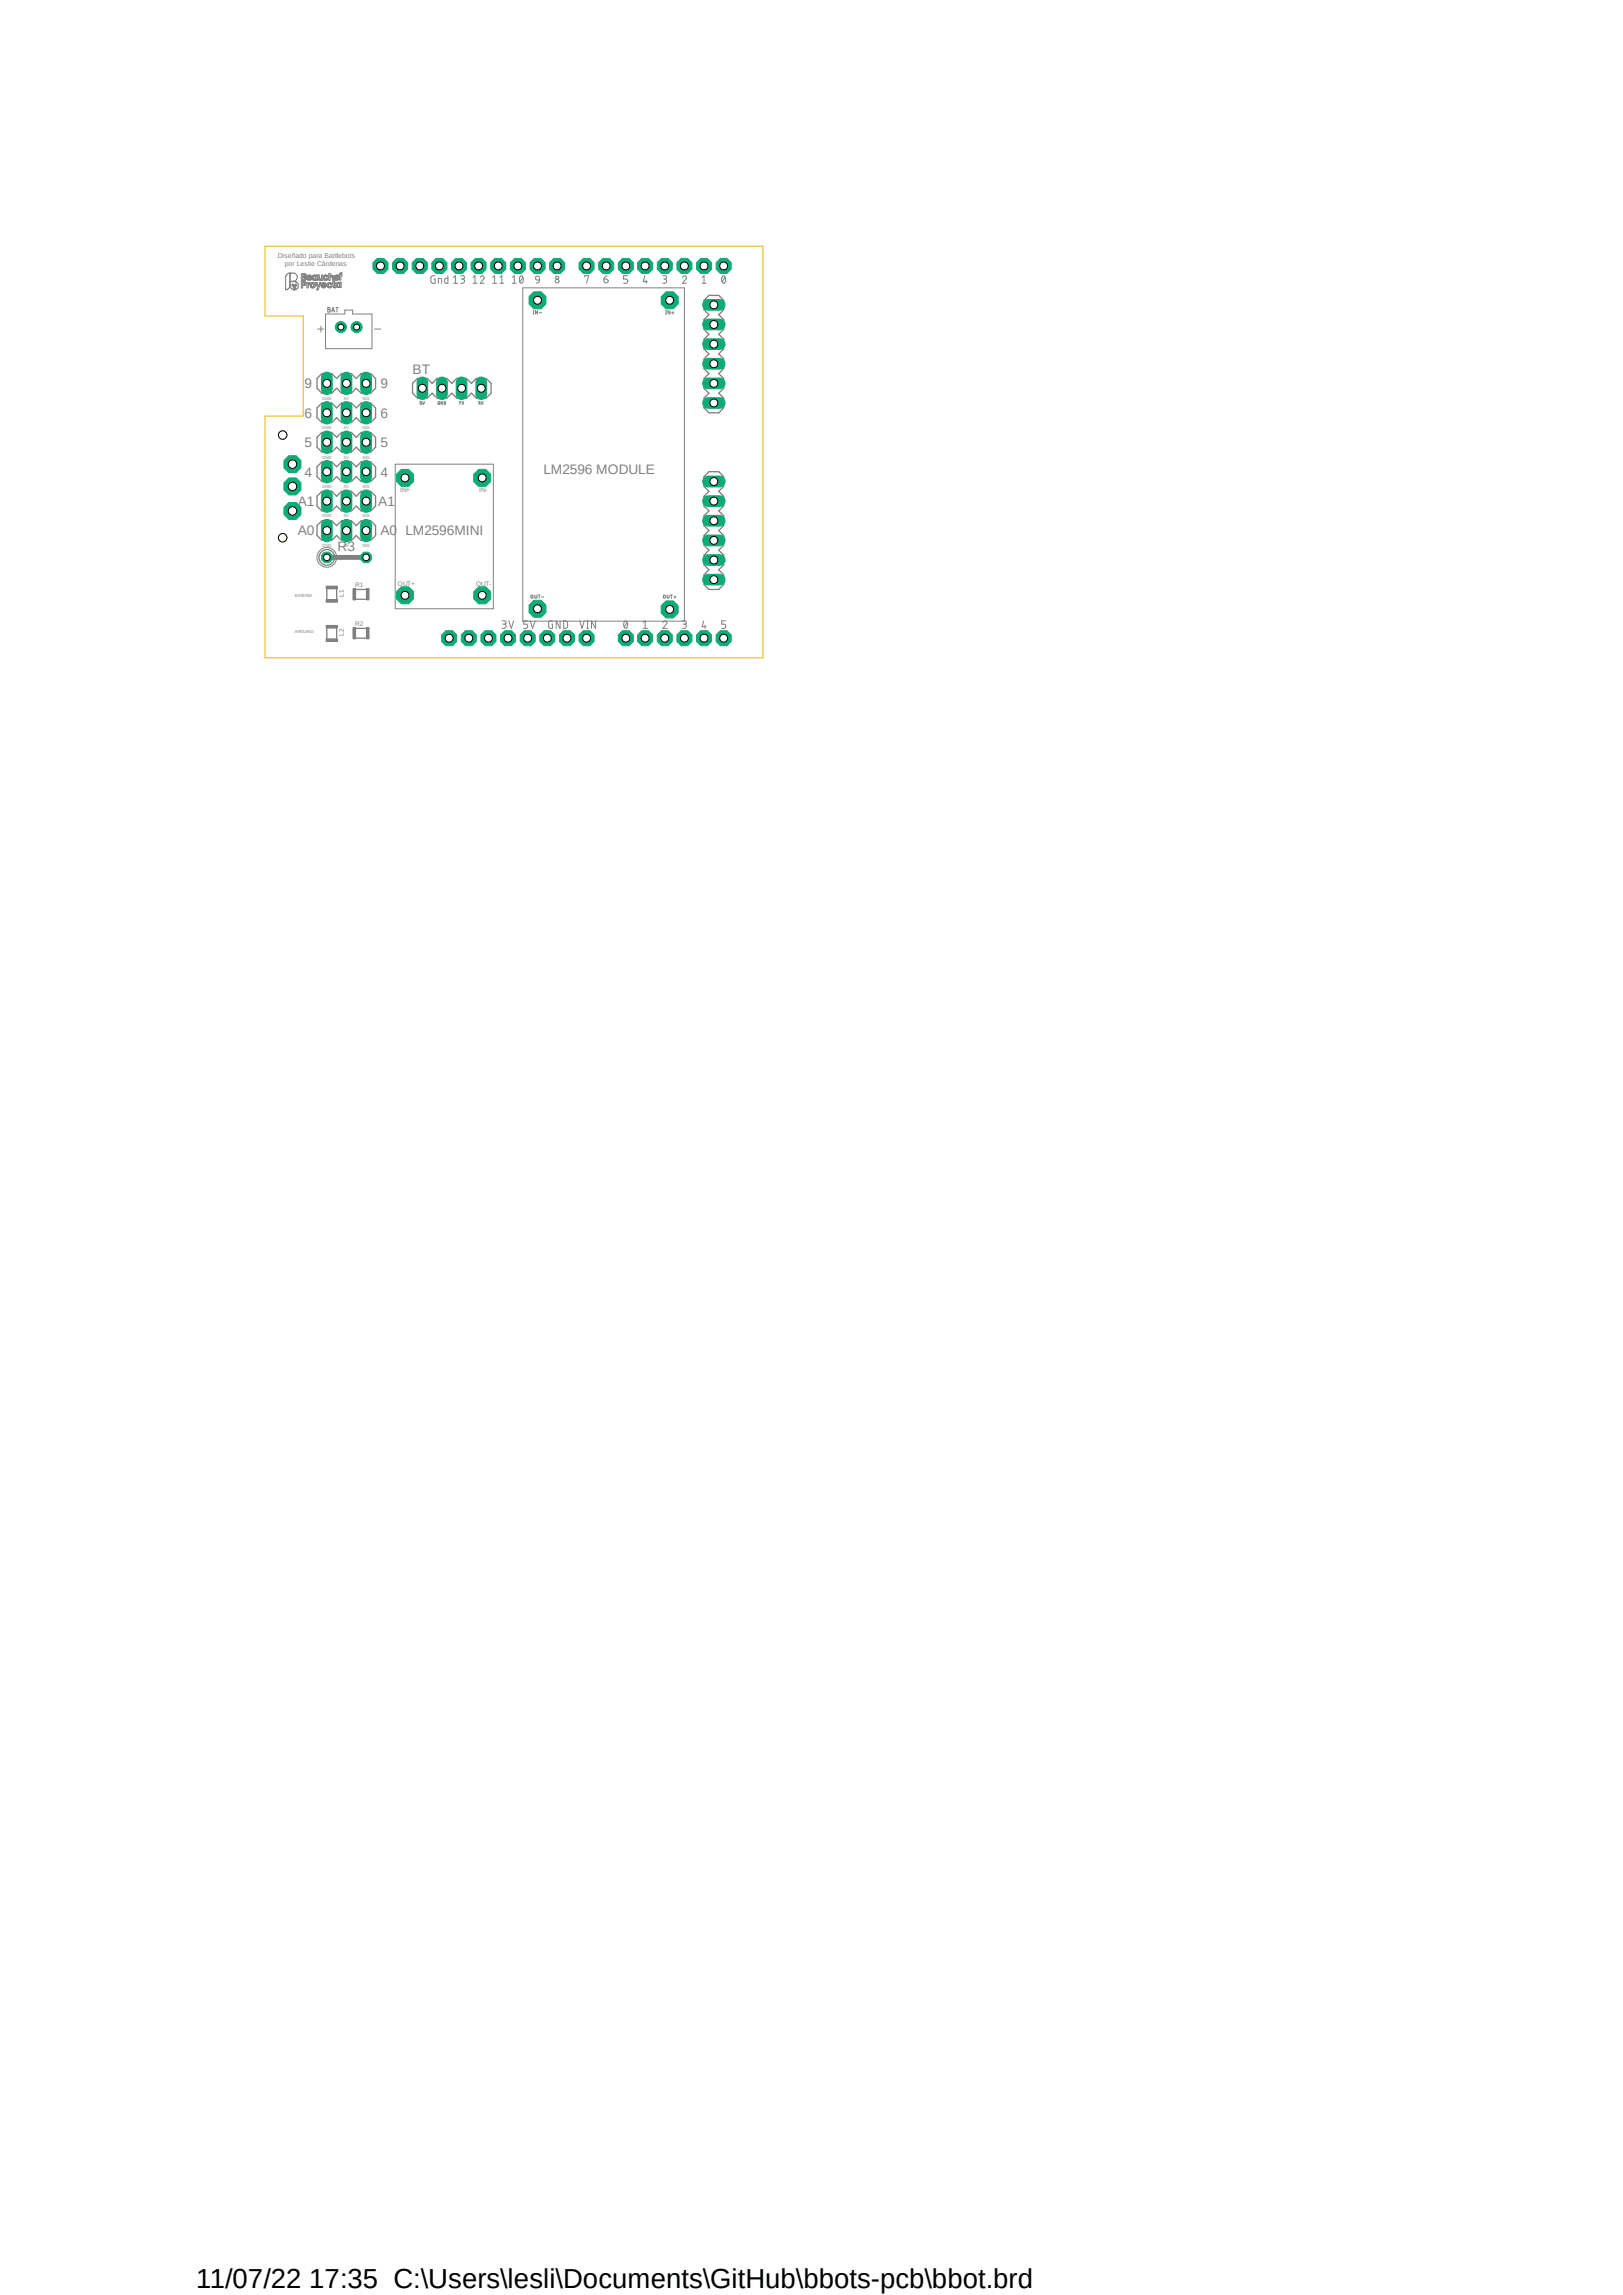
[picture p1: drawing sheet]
<svg xmlns="http://www.w3.org/2000/svg" width="210mm" height="297mm" viewBox="0 0 210 297" stroke-linecap="round" stroke-linejoin="round" font-family="sans-serif">
<defs><g id="words">
<text font-size="3.6" x="25.4" y="296">11/07/22 17:35 C:\Users\lesli\Documents\GitHub\bbots-pcb\bbot.brd</text>
<g font-size="1.8" fill="#808080">
<text x="39.4" y="50.2">9</text>
<text x="49.2" y="50.2">9</text>
<text x="53.4" y="48.3">BT</text>
<text x="39.4" y="57.9">5</text>
<text x="39.4" y="54.1">6</text>
<text x="49.2" y="57.9">5</text>
<text x="49.2" y="54.1">6</text>
<text x="38.5" y="65.5">A1</text>
<text x="39.4" y="61.7">4</text>
<text x="48.9" y="65.5">A1</text>
<text x="49.2" y="61.7">4</text>
<text x="70.3" y="61.3">LM2596 MODULE</text>
<text x="38.5" y="69.3">A0</text>
<text x="43.7" y="71.2">R3</text>
<text x="49.2" y="69.3">A0</text>
<text x="52.5" y="69.3">LM2596MINI</text>
</g>
<g font-size=".9" fill="#808080">
<text x="35.9" y="33.4">Diseñado para Battlebots</text>
<text x="36.9" y="34.4">por Leslie Cárdenas</text>
</g>
<g font-size=".8" fill="#808080">
<text x="51.8" y="63.7">IN+</text>
<text x="62" y="63.7">IN-</text>
<text x="44.5" y="77.2" transform="rotate(-90 44.5 77.2)">L1</text>
<text x="46" y="75.9">R1</text>
<text x="51.5" y="75.8">OUT+</text>
<text x="61.6" y="75.8">OUT-</text>
<text x="44.5" y="82.3" transform="rotate(-90 44.5 82.3)">L2</text>
<text x="46" y="81">R2</text>
</g>
<g font-size=".6" fill="#808080">
<text x="41.7" y="51.7">GND</text>
<text x="44.5" y="51.7">5V</text>
<text x="46.9" y="51.7">SIG</text>
<text x="41.7" y="59.4">GND</text>
<text x="41.7" y="55.5">GND</text>
<text x="44.5" y="59.4">5V</text>
<text x="44.5" y="55.5">5V</text>
<text x="46.9" y="59.4">SIG</text>
<text x="46.9" y="55.5">SIG</text>
<text x="41.7" y="63.2">GND</text>
<text x="44.5" y="63.2">5V</text>
<text x="46.9" y="63.2">SIG</text>
<text x="41.7" y="67">GND</text>
<text x="41.7" y="70.8">GND</text>
<text x="44.5" y="67">5V</text>
<text x="44.5" y="70.8">5V</text>
<text x="46.9" y="67">SIG</text>
<text x="46.9" y="70.8">SIG</text>
<text x="38.1" y="77.2">BATERÍA</text>
<text x="38.1" y="82">ARDUINO</text>
</g>
</g></defs>
<path d="M25.4 25.4l79.8 65.6M105.2 25.4l-79.8 65.6" fill="none" stroke="#fff" stroke-width=".13"/>
<g fill="none" stroke="#808080" stroke-width=".13">
<path d="M37.1 35.6l.4-.3v1.7l-.2 .4-.3 .1v-1.7zM37.5 35.3h.6l.3 .2 .1 .3-.2 .5-.3 .1h-.5zM37.5 36.4h.7a.55 .55 0 0 1 .4 .6 .55 .55 0 0 1-.4 .5v-.5h.2v-.2h-.2l-.1 .2h-.1l-.1-.2h-.1v.2h.2v.5h-.2l-.3-.4zM37.8 36.9l.1-.1 .1 .2h-.2zM38 37h.1M38 37h.1l.1 .5h-.2zM38.2 36.9l.1-.1 .1 .1-.2 .1zM38.2 37h.1M38.4 36.5h.1M39 35.4h.5l.1 .2v.1l-.1 .1 .1 .1-.1 .3-.5 .1zM39 36.4h.4a.26 .26 0 0 1 .2 .2 .26 .26 0 0 1-.1 .3h-.3v.4h-.2zM39.2 35.6h.3v.1l-.3 .1z"/>
<path d="M39.2 35.9h.2l.1 .2-.3 .1zM39.2 36.5h.2l.1 .2-.3 .1zM39.5 35.9h.1M39.9 35.8l.2-.1 .1 .2h-.4zM39.9 36.7l.2-.1v.1l-.2 .1v.5h-.2v-.7h.2v.1M40.1 36.1a.16 .16 0 0 1-.2 0 .16 .16 0 0 1-.1-.1h.5a.34 .34 0 0 0-.4-.3 .34 .34 0 0 0-.2 .5 .34 .34 0 0 0 .6 0v-.1M40.1 36.1h.1M40.1 36.1h.2M40.2 35.9h.1M40.3 36.1h.1M40.3 36.8l.3-.1v.3l-.1 .1h-.2zM40.6 35.9l.2-.2 .1 .2v.1l-.2 .2-.1-.2z"/>
<path d="M40.9 36.6h.1l.2 .4 .2-.4h.1l-.4 .9h-.1l.1-.2zM40.9 35.7a.32 .32 0 0 0-.4 0 .32 .32 0 0 0 0 .5 .32 .32 0 0 0 .4 0M40.9 35.7v-.1h.2v.7h-.2v-.1M40.9 36.2h.1M40.9 35.7h.1M41.1 35.6h.2v.5l.1 .1 .2-.1v-.5h.2v.7h-.2v-.1l-.3 .1-.2-.2zM41.7 36.7v-.1a.33 .33 0 0 1 .4 0 .33 .33 0 0 1 .1 .4h-.5l.1 .1 .4-.1-.2 .3a.36 .36 0 0 1-.4-.2 .36 .36 0 0 1 .1-.4zM41.7 36.8h.1M41.7 36.8l.3-.1v.2h-.3zM41.9 35.7l.3-.1 .3 .2h-.5v.2a.16 .16 0 0 0 .1 .2 .16 .16 0 0 0 .2-.1h.2l-.3 .2-.2-.1a.36 .36 0 0 1-.1-.5zM42.2 37h.1M42.3 35.8v.1"/>
<path d="M42.5 35.8v.1M42.7 35.6a.3 .3 0 0 1 .3 0 .3 .3 0 0 1 .2 .3v.4h-.2v-.5l-.2-.1-.1 .1v.5h-.2v-.9h.2v.3M42.8 36.8h.1M42.8 37h.1M42.8 37v.1M42.8 36.8l-.1-.1-.2 .1v.3l.3-.1M42.9 36.8l-.1-.2a.37 .37 0 0 0-.5 .2 .38 .38 0 0 0 .5 .5l.1-.3M42.9 37l.1 .1M42.9 36.8h.1M43.1 36.4h.2v.2h.1v.1h-.1v.4h.1v.2l-.3-.2v-.4h-.1zM43.3 37.1h.1M43.4 36h.5v-.2l-.2-.2a.36 .36 0 0 0-.4 .2 .36 .36 0 0 0 .1 .5h.2l.3-.2h-.3"/>
<path d="M43.4 35.8l.2-.1 .1 .2h-.3zM43.4 36h.1M43.4 36l.1 .2 .1-.1M43.4 35.9h.1M43.5 36.7h.1M43.6 36.8l.2-.1h.1l.1 .3-.2 .1zM43.6 36.1h.1M43.9 35.6h.1M44 36.6l-.3-.1-.2 .3v.3l.1 .1h.4M44 36.7v-.2h.2v.7h-.2v-.1M44.1 35.3h.1v.1l-.1 .1 .1 .1v.1h-.1v.5h-.2v-.6zM56.3 35.7h-.3l-.2 .2v.5l.2 .3h.3v-.6h-.2"/>
<path d="M56.7 36.7v-.7l.4 .1v.6M58 35.7v1h-.3l-.2-.2v-.3l.1-.2h.4M58.7 36.7h.5M58.7 35.9l.2-.2v1M59.6 35.7h.4l.1 .2-.1 .2h-.3M59.9 36.1l.1 .1 .1 .2-.2 .3h-.3M61.2 36.7h.5M61.2 35.9l.3-.2v1M62.1 35.9l.3-.2 .2 .1 .1 .2-.6 .7h.6M63.8 36.7h.5M63.8 35.9l.2-.2v1M64.7 36.7h.5"/>
<path d="M64.7 35.9l.2-.2v1M66.3 36.7h.5M66.3 35.9l.2-.2v1M67.4 35.7h.1a.59 .59 0 0 1 0 1 .6 .6 0 0 1-.1-1zM67.6 37.3h21v43.1h-21zM67.7 35.9l-.4 .5M69.3 35.8l.2-.1 .3 .1v.4h-.4l-.1-.1zM69.8 36.2v.2l-.4 .3M75.6 35.8v-.1h.6l-.3 1M78.1 36.1l.5 .1 .1 .1v.2l-.2 .1-.3-.1zM78.6 35.7l-.4 .2-.1 .2M81.2 35.7h-.5v.4h.3l.2 .2-.1 .3-.4 .1"/>
<path d="M83.4 35.7l-.2 .7h.6M83.6 36.2v.5M85.8 35.7h.3l.2 .2-.1 .2h-.3M86 36.1l.2 .1 .1 .2-.3 .3h-.2M88.3 35.9l.3-.2a.25 .25 0 0 1 .2 .1 .25 .25 0 0 1 0 .3l-.5 .6h.5M90.8 36.7h.6M90.8 35.9l.3-.2v1M93.5 35.7h.1a.59 .59 0 0 1 0 1l-.1-.1-.1-.2v-.4zM93.9 35.9l-.5 .5M41.1 42.6h.8M41.5 42.2v.8M42.1 40.6h2.5v-.5h1v.5h2.5v4.5h-6z"/>
<path d="M48.5 42.6h.8M69 40.6h.1M69 40.2h.1M69 40.2v.4M69.6 40.2v.4l-.3-.4v.4M69.8 40.5h.3M86.1 40.6h.1M86.1 40.2h.1M86.2 40.2v.4M86.7 40.2v.4l-.3-.4v.4M86.9 40.5h.3M87.1 40.3v.3"/>
<path d="M51.1 60.1h12.7v18.7h-12.7zM68.7 77h.3v.4h-.1l-.2-.1zM69.2 77v.4h.1l.2-.1v-.3M69.6 77h.3M69.8 77v.4M70.1 77.3h.3M85.9 77h.1l.1 .1-.1 .3h-.1zM86.3 77l.1 .4 .2-.1v-.3M86.7 77h.3M86.9 77v.4M87.2 77.3h.3M87.3 77.1v.3"/>
<path d="M65 80.3h.3l.2 .2-.1 .2-.3 .1M65.2 80.8h.2l.1 .3-.3 .2h-.2M65.8 80.3l.4 1 .3-1M68.3 80.3h-.5v.5h.4l.1 .2-.1 .3h-.4M68.6 80.3l.3 1 .4-1M71.5 80.3l-.5 .1v.7l.1 .2h.4v-.5h-.1M72.5 80.3v1l-.5-1v1M72.9 80.3h.3l.2 .2a.79 .79 0 0 1-.1 .8h-.4zM75 80.3l.3 1 .3-1M75.9 81.3h.3M75.9 80.3h.3M76 80.3v1"/>
<path d="M77 80.3v1l-.5-1v1M80.9 80.4l.1-.1a.59 .59 0 0 1 0 1 .6 .6 0 0 1-.1-.9zM81.2 80.6l-.4 .5M83.2 81.3h.6M83.2 80.6l.3-.3v1M85.8 80.6l.3-.3a.25 .25 0 0 1 .2 .2 .25 .25 0 0 1-.1 .3l-.4 .5h.5M88.3 80.3h.3l.2 .2-.1 .2-.3 .1M88.6 80.8h.1l.1 .3-.2 .2h-.3M91.1 80.3l-.3 .8h.6M91.2 80.9v.4M93.9 80.3h-.5v.5h.3a.28 .28 0 0 1 .2 .2 .28 .28 0 0 1-.2 .3h-.3"/>
<circle cx="40.5" cy="36.9" r=".34"/>
<circle cx="72.1" cy="36.4" r=".25"/>
<circle cx="72.1" cy="35.9" r=".21"/>
<circle cx="42.3" cy="72.1" r="1.27"/>
</g>
<path d="M91.7 38.2h1.3l.6 .7v1.2l-.6 .6 .6 .7v1.2l-.6 .7 .6 .6v1.3l-.6 .6 .6 .6v1.3l-.6 .6 .6 .7v1.2l-.6 .7 .6 .6v1.3l-.6 .6h-1.3l-.6-.6v-1.3l.6-.6-.6-.7v-1.2l.6-.7-.6-.6v-1.3l.6-.6-.6-.6v-1.3l.6-.6-.6-.7v-1.2l.6-.7-.6-.6v-1.2zM41 49l.7-.7h1.2l.7 .7 .6-.7h1.3l.6 .7 .6-.7h1.3l.6 .7v1.2l-.6 .7h-1.3l-.6-.7-.6 .7h-1.3l-.6-.7-.7 .7h-1.2l-.7-.7zM41 56.6l.7-.6h1.2l.7 .6 .6-.6h1.3l.6 .6 .6-.6h1.3l.6 .6v1.3l-.6 .6h-1.3l-.6-.6-.6 .6h-1.3l-.6-.6-.7 .6h-1.2l-.7-.6zM41.7 52.2h1.2l.7 .6 .6-.6h1.3l.6 .6 .6-.6h1.3l.6 .6v1.3l-.6 .6h-1.3l-.6-.6-.6 .6h-1.3l-.6-.6-.7 .6h-1.2l-.7-.6v-1.3zM54 49h1.3l.6 .6 .7-.6h1.2l.7 .6 .6-.6h1.3l.6 .6 .6-.6h1.3l.6 .6v1.3l-.6 .6h-1.3l-.6-.6-.6 .6h-1.3l-.6-.6-.7 .6h-1.2l-.7-.6-.6 .6h-1.3l-.6-.6v-1.3zM41 64.2l.7-.6h1.2l.7 .6 .6-.6h1.3l.6 .6 .6-.6h1.3l.6 .6v1.3l-.6 .6h-1.3l-.6-.6-.6 .6h-1.3l-.6-.6-.7 .6h-1.2l-.7-.6zM41 60.4l.7-.6h1.2l.7 .6 .6-.6h1.3l.6 .6 .6-.6h1.3l.6 .6v1.3l-.6 .6h-1.3l-.6-.6-.6 .6h-1.3l-.6-.6-.7 .6h-1.2l-.7-.6zM41 68l.7-.6h1.2l.7 .6 .6-.6h1.3l.6 .6 .6-.6h1.3l.6 .6v1.3l-.6 .6h-1.3l-.6-.6-.6 .6h-1.3l-.6-.6-.7 .6h-1.2l-.7-.6zM91.7 61h1.3l.6 .7v1.2l-.6 .7 .6 .6v1.3l-.6 .6 .6 .7v1.2l-.6 .7 .6 .6v1.3l-.6 .6 .6 .6v1.3l-.6 .6 .6 .7v1.2l-.6 .7h-1.3l-.6-.7v-1.2l.6-.7-.6-.6v-1.3l.6-.6-.6-.6v-1.3l.6-.6-.6-.7v-1.2l.6-.7-.6-.6v-1.3l.6-.6-.6-.7v-1.2z" fill="none" stroke="#808080" stroke-width=".17"/>
<path d="M44.1 72.1h1.5" fill="none" stroke="#808080" stroke-width=".64"/>
<path d="M56.9 50h.5v.5h-.5z" fill-rule="evenodd" fill="#808080"/>
<path d="M56.9 50h.5v.5h-.5z" fill="none" stroke="#808080" stroke-width=".13"/>
<path d="M54.4 50h.5v.5h-.5z" fill-rule="evenodd" fill="#808080"/>
<path d="M54.4 50h.5v.5h-.5z" fill="none" stroke="#808080" stroke-width=".13"/>
<path d="M59.5 50h.5v.5h-.5z" fill-rule="evenodd" fill="#808080"/>
<path d="M59.5 50h.5v.5h-.5z" fill="none" stroke="#808080" stroke-width=".13"/>
<path d="M62 50h.5v.5h-.5z" fill-rule="evenodd" fill="#808080"/>
<path d="M62 50h.5v.5h-.5z" fill="none" stroke="#808080" stroke-width=".13"/>
<path d="M46 77.6h1.4M46 76.3h1.4" fill="none" stroke="#808080" stroke-width=".17"/>
<path d="M47.4 76.2h.4v1.4h-.4z" fill-rule="evenodd" fill="#808080"/>
<path d="M47.4 76.2h.4v1.4h-.4z" fill="none" stroke="#808080" stroke-width=".13"/>
<path d="M45.7 76.2h.3v1.4h-.3z" fill-rule="evenodd" fill="#808080"/>
<path d="M45.7 76.2h.3v1.4h-.3z" fill="none" stroke="#808080" stroke-width=".13"/>
<path d="M42.3 76.2v1.4M43.6 76.2v1.4" fill="none" stroke="#808080" stroke-width=".17"/>
<path d="M42.2 77.6h1.4v.3h-1.4z" fill-rule="evenodd" fill="#808080"/>
<path d="M42.2 77.6h1.4v.3h-1.4z" fill="none" stroke="#808080" stroke-width=".13"/>
<path d="M42.2 75.9h1.4v.3h-1.4z" fill-rule="evenodd" fill="#808080"/>
<path d="M42.2 75.9h1.4v.3h-1.4z" fill="none" stroke="#808080" stroke-width=".13"/>
<path d="M46 82.6h1.4M46 81.3h1.4" fill="none" stroke="#808080" stroke-width=".17"/>
<path d="M47.4 81.2h.4v1.5h-.4z" fill-rule="evenodd" fill="#808080"/>
<path d="M47.4 81.2h.4v1.5h-.4z" fill="none" stroke="#808080" stroke-width=".13"/>
<path d="M45.7 81.2h.3v1.5h-.3z" fill-rule="evenodd" fill="#808080"/>
<path d="M45.7 81.2h.3v1.5h-.3z" fill="none" stroke="#808080" stroke-width=".13"/>
<path d="M42.3 81.3v1.4M43.6 81.3v1.4" fill="none" stroke="#808080" stroke-width=".17"/>
<path d="M42.2 80.9h1.4v.4h-1.4z" fill-rule="evenodd" fill="#808080"/>
<path d="M42.2 80.9h1.4v.4h-1.4z" fill="none" stroke="#808080" stroke-width=".13"/>
<path d="M42.2 82.7h1.4v.3h-1.4z" fill-rule="evenodd" fill="#808080"/>
<path d="M42.2 82.7h1.4v.3h-1.4z" fill="none" stroke="#808080" stroke-width=".13"/>
<path d="M44.6 64.6h.5v.5h-.5z" fill-rule="evenodd" fill="#808080"/>
<path d="M44.6 64.6h.5v.5h-.5z" fill="none" stroke="#808080" stroke-width=".13"/>
<path d="M42 64.6h.5v.5h-.5z" fill-rule="evenodd" fill="#808080"/>
<path d="M42 64.6h.5v.5h-.5z" fill="none" stroke="#808080" stroke-width=".13"/>
<path d="M47.1 64.6h.5v.5h-.5z" fill-rule="evenodd" fill="#808080"/>
<path d="M47.1 64.6h.5v.5h-.5z" fill="none" stroke="#808080" stroke-width=".13"/>
<path d="M44.6 68.4h.5v.5h-.5z" fill-rule="evenodd" fill="#808080"/>
<path d="M44.6 68.4h.5v.5h-.5z" fill="none" stroke="#808080" stroke-width=".13"/>
<path d="M42 68.4h.5v.5h-.5z" fill-rule="evenodd" fill="#808080"/>
<path d="M42 68.4h.5v.5h-.5z" fill="none" stroke="#808080" stroke-width=".13"/>
<path d="M47.1 68.4h.5v.5h-.5z" fill-rule="evenodd" fill="#808080"/>
<path d="M47.1 68.4h.5v.5h-.5z" fill="none" stroke="#808080" stroke-width=".13"/>
<path d="M44.6 60.8h.5v.5h-.5z" fill-rule="evenodd" fill="#808080"/>
<path d="M44.6 60.8h.5v.5h-.5z" fill="none" stroke="#808080" stroke-width=".13"/>
<path d="M42 60.8h.5v.5h-.5z" fill-rule="evenodd" fill="#808080"/>
<path d="M42 60.8h.5v.5h-.5z" fill="none" stroke="#808080" stroke-width=".13"/>
<path d="M47.1 60.8h.5v.5h-.5z" fill-rule="evenodd" fill="#808080"/>
<path d="M47.1 60.8h.5v.5h-.5z" fill="none" stroke="#808080" stroke-width=".13"/>
<path d="M44.6 57h.5v.5h-.5z" fill-rule="evenodd" fill="#808080"/>
<path d="M44.6 57h.5v.5h-.5z" fill="none" stroke="#808080" stroke-width=".13"/>
<path d="M42 57h.5v.5h-.5z" fill-rule="evenodd" fill="#808080"/>
<path d="M42 57h.5v.5h-.5z" fill="none" stroke="#808080" stroke-width=".13"/>
<path d="M47.1 57h.5v.5h-.5z" fill-rule="evenodd" fill="#808080"/>
<path d="M47.1 57h.5v.5h-.5z" fill="none" stroke="#808080" stroke-width=".13"/>
<path d="M44.6 53.2h.5v.5h-.5z" fill-rule="evenodd" fill="#808080"/>
<path d="M44.6 53.2h.5v.5h-.5z" fill="none" stroke="#808080" stroke-width=".13"/>
<path d="M42 53.2h.5v.5h-.5z" fill-rule="evenodd" fill="#808080"/>
<path d="M42 53.2h.5v.5h-.5z" fill="none" stroke="#808080" stroke-width=".13"/>
<path d="M47.1 53.2h.5v.5h-.5z" fill-rule="evenodd" fill="#808080"/>
<path d="M47.1 53.2h.5v.5h-.5z" fill="none" stroke="#808080" stroke-width=".13"/>
<path d="M44.6 49.4h.5v.5h-.5z" fill-rule="evenodd" fill="#808080"/>
<path d="M44.6 49.4h.5v.5h-.5z" fill="none" stroke="#808080" stroke-width=".13"/>
<path d="M42 49.4h.5v.5h-.5z" fill-rule="evenodd" fill="#808080"/>
<path d="M42 49.4h.5v.5h-.5z" fill="none" stroke="#808080" stroke-width=".13"/>
<path d="M47.1 49.4h.5v.5h-.5z" fill-rule="evenodd" fill="#808080"/>
<path d="M47.1 49.4h.5v.5h-.5z" fill="none" stroke="#808080" stroke-width=".13"/>
<path d="M92.1 49.4h.5v.5h-.5z" fill-rule="evenodd" fill="#808080"/>
<path d="M92.1 49.4h.5v.5h-.5z" fill="none" stroke="#808080" stroke-width=".13"/>
<path d="M92.1 51.9h.5v.5h-.5z" fill-rule="evenodd" fill="#808080"/>
<path d="M92.1 51.9h.5v.5h-.5z" fill="none" stroke="#808080" stroke-width=".13"/>
<path d="M92.1 46.8h.5v.5h-.5z" fill-rule="evenodd" fill="#808080"/>
<path d="M92.1 46.8h.5v.5h-.5z" fill="none" stroke="#808080" stroke-width=".13"/>
<path d="M92.1 41.7h.5v.5h-.5z" fill-rule="evenodd" fill="#808080"/>
<path d="M92.1 41.7h.5v.5h-.5z" fill="none" stroke="#808080" stroke-width=".13"/>
<path d="M92.1 44.3h.5v.5h-.5z" fill-rule="evenodd" fill="#808080"/>
<path d="M92.1 44.3h.5v.5h-.5z" fill="none" stroke="#808080" stroke-width=".13"/>
<path d="M92.1 39.2h.5v.5h-.5z" fill-rule="evenodd" fill="#808080"/>
<path d="M92.1 39.2h.5v.5h-.5z" fill="none" stroke="#808080" stroke-width=".13"/>
<path d="M92.1 72.2h.5v.5h-.5z" fill-rule="evenodd" fill="#808080"/>
<path d="M92.1 72.2h.5v.5h-.5z" fill="none" stroke="#808080" stroke-width=".13"/>
<path d="M92.1 74.8h.5v.5h-.5z" fill-rule="evenodd" fill="#808080"/>
<path d="M92.1 74.8h.5v.5h-.5z" fill="none" stroke="#808080" stroke-width=".13"/>
<path d="M92.1 69.7h.5v.5h-.5z" fill-rule="evenodd" fill="#808080"/>
<path d="M92.1 69.7h.5v.5h-.5z" fill="none" stroke="#808080" stroke-width=".13"/>
<path d="M92.1 64.6h.5v.5h-.5z" fill-rule="evenodd" fill="#808080"/>
<path d="M92.1 64.6h.5v.5h-.5z" fill="none" stroke="#808080" stroke-width=".13"/>
<path d="M92.1 67.1h.5v.5h-.5z" fill-rule="evenodd" fill="#808080"/>
<path d="M92.1 67.1h.5v.5h-.5z" fill="none" stroke="#808080" stroke-width=".13"/>
<path d="M92.1 62.1h.5v.5h-.5z" fill-rule="evenodd" fill="#808080"/>
<g fill="none" stroke="#808080" stroke-width=".13">
<path d="M42.4 39.8l.3 .1v.1h-.1l.2 .3-.2 .1h-.2zM43.5 39.8h.3M43.6 39.8v.6M42.4 40h.2M42.9 40.4l.2-.6 .2 .6M43 40.2h.3M54.6 52.2l-.2 .1M54.6 52h-.2v.2h.2M54.6 52.2v.1M54.7 52l.1 .3 .1-.3M56.9 52l-.2 .1v.2h.2v-.1h-.1M57.3 52v.3l-.2-.3v.3"/>
<path d="M57.5 52h.2l-.1 .3h-.1zM59.4 52h.2M59.5 52v.3M59.8 52l.2 .3M60 52l-.2 .3M62 52.2l.1-.1v-.1h-.1v.3M62.1 52.2v.1M62.3 52l.2 .3M62.5 52l-.2 .3M92.1 62.1h.5v.5h-.5z"/>
</g>
<path d="M42.3 72.1h1.6M45.7 72.1h1.7" fill="none" stroke="#808080" stroke-width=".64"/>
<circle cx="42.3" cy="72.1" r="1.01" fill="none" stroke="#808080" stroke-width=".17"/>
<path d="M54.7 49.5v1.5" fill="none" stroke="#0dab76" stroke-width="1.5"/>
<circle cx="54.6" cy="50.2" r=".51" fill="#fff"/>
<circle cx="54.6" cy="50.2" r=".51" fill="none" stroke="#000" stroke-width=".13"/>
<path d="M57.2 49.5v1.5" fill="none" stroke="#0dab76" stroke-width="1.5"/>
<circle cx="57.2" cy="50.2" r=".51" fill="#fff"/>
<circle cx="57.2" cy="50.2" r=".51" fill="none" stroke="#000" stroke-width=".13"/>
<path d="M59.7 49.5v1.5" fill="none" stroke="#0dab76" stroke-width="1.5"/>
<circle cx="59.7" cy="50.2" r=".51" fill="#fff"/>
<circle cx="59.7" cy="50.2" r=".51" fill="none" stroke="#000" stroke-width=".13"/>
<path d="M62.3 49.5v1.5" fill="none" stroke="#0dab76" stroke-width="1.5"/>
<circle cx="62.3" cy="50.2" r=".51" fill="#fff"/>
<circle cx="62.3" cy="50.2" r=".51" fill="none" stroke="#000" stroke-width=".13"/>
<circle cx="44.1" cy="42.3" r=".72" fill="#0dab76"/>
<circle cx="44.1" cy="42.3" r=".72" fill="none" stroke="#0dab76" stroke-width=".13"/>
<circle cx="44.1" cy="42.3" r=".38" fill="#fff"/>
<circle cx="44.1" cy="42.3" r=".38" fill="none" stroke="#000" stroke-width=".13"/>
<circle cx="46.1" cy="42.3" r=".72" fill="#0dab76"/>
<circle cx="46.1" cy="42.3" r=".72" fill="none" stroke="#0dab76" stroke-width=".13"/>
<circle cx="46.1" cy="42.3" r=".38" fill="#fff"/>
<circle cx="46.1" cy="42.3" r=".38" fill="none" stroke="#000" stroke-width=".13"/>
<circle cx="37.8" cy="62.9" r="1.2" fill="#0dab76"/>
<circle cx="37.8" cy="62.9" r="1.2" fill="none" stroke="#0dab76" stroke-width=".13"/>
<circle cx="37.8" cy="62.9" r=".55" fill="#fff"/>
<circle cx="37.8" cy="62.9" r=".55" fill="none" stroke="#000" stroke-width=".13"/>
<circle cx="37.8" cy="66.1" r="1.2" fill="#0dab76"/>
<circle cx="37.8" cy="66.1" r="1.2" fill="none" stroke="#0dab76" stroke-width=".13"/>
<circle cx="37.8" cy="66.1" r=".55" fill="#fff"/>
<circle cx="37.8" cy="66.1" r=".55" fill="none" stroke="#000" stroke-width=".13"/>
<circle cx="37.8" cy="60.1" r="1.2" fill="#0dab76"/>
<circle cx="37.8" cy="60.1" r="1.2" fill="none" stroke="#0dab76" stroke-width=".13"/>
<circle cx="37.8" cy="60.1" r=".55" fill="#fff"/>
<circle cx="37.8" cy="60.1" r=".55" fill="none" stroke="#000" stroke-width=".13"/>
<circle cx="86.7" cy="38.9" r="1.2" fill="#0dab76"/>
<circle cx="86.7" cy="38.9" r="1.2" fill="none" stroke="#0dab76" stroke-width=".13"/>
<circle cx="86.7" cy="38.9" r=".51" fill="#fff"/>
<circle cx="86.7" cy="38.9" r=".51" fill="none" stroke="#000" stroke-width=".13"/>
<circle cx="69.6" cy="38.9" r="1.2" fill="#0dab76"/>
<circle cx="69.6" cy="38.9" r="1.2" fill="none" stroke="#0dab76" stroke-width=".13"/>
<circle cx="69.5" cy="38.9" r=".51" fill="#fff"/>
<circle cx="69.5" cy="38.9" r=".51" fill="none" stroke="#000" stroke-width=".13"/>
<circle cx="86.7" cy="78.9" r="1.2" fill="#0dab76"/>
<circle cx="86.7" cy="78.9" r="1.2" fill="none" stroke="#0dab76" stroke-width=".13"/>
<circle cx="86.7" cy="78.9" r=".51" fill="#fff"/>
<circle cx="86.7" cy="78.9" r=".51" fill="none" stroke="#000" stroke-width=".13"/>
<circle cx="69.6" cy="78.8" r="1.2" fill="#0dab76"/>
<circle cx="69.6" cy="78.8" r="1.2" fill="none" stroke="#0dab76" stroke-width=".13"/>
<circle cx="69.5" cy="78.8" r=".51" fill="#fff"/>
<circle cx="69.5" cy="78.8" r=".51" fill="none" stroke="#000" stroke-width=".13"/>
<circle cx="52.4" cy="61.8" r="1.2" fill="#0dab76"/>
<circle cx="52.4" cy="61.8" r="1.2" fill="none" stroke="#0dab76" stroke-width=".13"/>
<circle cx="52.4" cy="61.8" r=".51" fill="#fff"/>
<circle cx="52.4" cy="61.8" r=".51" fill="none" stroke="#000" stroke-width=".13"/>
<circle cx="62.4" cy="61.8" r="1.2" fill="#0dab76"/>
<circle cx="62.4" cy="61.8" r="1.2" fill="none" stroke="#0dab76" stroke-width=".13"/>
<circle cx="62.4" cy="61.8" r=".51" fill="#fff"/>
<circle cx="62.4" cy="61.8" r=".51" fill="none" stroke="#000" stroke-width=".13"/>
<circle cx="52.4" cy="77" r="1.2" fill="#0dab76"/>
<circle cx="52.4" cy="77" r="1.2" fill="none" stroke="#0dab76" stroke-width=".13"/>
<circle cx="52.4" cy="77" r=".51" fill="#fff"/>
<circle cx="52.4" cy="77" r=".51" fill="none" stroke="#000" stroke-width=".13"/>
<circle cx="62.4" cy="77" r="1.2" fill="#0dab76"/>
<circle cx="62.4" cy="77" r="1.2" fill="none" stroke="#0dab76" stroke-width=".13"/>
<circle cx="62.4" cy="77" r=".51" fill="#fff"/>
<circle cx="62.4" cy="77" r=".51" fill="none" stroke="#000" stroke-width=".13"/>
<path d="M42.3 64.1v1.5" fill="none" stroke="#0dab76" stroke-width="1.5"/>
<circle cx="42.3" cy="64.9" r=".51" fill="#fff"/>
<circle cx="42.3" cy="64.9" r=".51" fill="none" stroke="#000" stroke-width=".13"/>
<path d="M44.8 64.1v1.5" fill="none" stroke="#0dab76" stroke-width="1.5"/>
<circle cx="44.8" cy="64.9" r=".51" fill="#fff"/>
<circle cx="44.8" cy="64.9" r=".51" fill="none" stroke="#000" stroke-width=".13"/>
<path d="M47.4 64.1v1.5" fill="none" stroke="#0dab76" stroke-width="1.5"/>
<circle cx="47.4" cy="64.9" r=".51" fill="#fff"/>
<circle cx="47.4" cy="64.9" r=".51" fill="none" stroke="#000" stroke-width=".13"/>
<path d="M42.3 67.9v1.5" fill="none" stroke="#0dab76" stroke-width="1.5"/>
<circle cx="42.3" cy="68.7" r=".51" fill="#fff"/>
<circle cx="42.3" cy="68.7" r=".51" fill="none" stroke="#000" stroke-width=".13"/>
<path d="M44.8 67.9v1.5" fill="none" stroke="#0dab76" stroke-width="1.5"/>
<circle cx="44.8" cy="68.7" r=".51" fill="#fff"/>
<circle cx="44.8" cy="68.7" r=".51" fill="none" stroke="#000" stroke-width=".13"/>
<path d="M47.4 67.9v1.5" fill="none" stroke="#0dab76" stroke-width="1.5"/>
<circle cx="47.4" cy="68.7" r=".51" fill="#fff"/>
<circle cx="47.4" cy="68.7" r=".51" fill="none" stroke="#000" stroke-width=".13"/>
<path d="M42.3 60.3v1.5" fill="none" stroke="#0dab76" stroke-width="1.5"/>
<circle cx="42.3" cy="61" r=".51" fill="#fff"/>
<circle cx="42.3" cy="61" r=".51" fill="none" stroke="#000" stroke-width=".13"/>
<path d="M44.8 60.3v1.5" fill="none" stroke="#0dab76" stroke-width="1.5"/>
<circle cx="44.8" cy="61" r=".51" fill="#fff"/>
<circle cx="44.8" cy="61" r=".51" fill="none" stroke="#000" stroke-width=".13"/>
<path d="M47.4 60.3v1.5" fill="none" stroke="#0dab76" stroke-width="1.5"/>
<circle cx="47.4" cy="61" r=".51" fill="#fff"/>
<circle cx="47.4" cy="61" r=".51" fill="none" stroke="#000" stroke-width=".13"/>
<path d="M42.3 56.5v1.5" fill="none" stroke="#0dab76" stroke-width="1.5"/>
<circle cx="42.3" cy="57.2" r=".51" fill="#fff"/>
<circle cx="42.3" cy="57.2" r=".51" fill="none" stroke="#000" stroke-width=".13"/>
<path d="M44.8 56.5v1.5" fill="none" stroke="#0dab76" stroke-width="1.5"/>
<circle cx="44.8" cy="57.2" r=".51" fill="#fff"/>
<circle cx="44.8" cy="57.2" r=".51" fill="none" stroke="#000" stroke-width=".13"/>
<path d="M47.4 56.5v1.5" fill="none" stroke="#0dab76" stroke-width="1.5"/>
<circle cx="47.4" cy="57.2" r=".51" fill="#fff"/>
<circle cx="47.4" cy="57.2" r=".51" fill="none" stroke="#000" stroke-width=".13"/>
<path d="M42.3 52.7v1.5" fill="none" stroke="#0dab76" stroke-width="1.5"/>
<circle cx="42.3" cy="53.4" r=".51" fill="#fff"/>
<circle cx="42.3" cy="53.4" r=".51" fill="none" stroke="#000" stroke-width=".13"/>
<path d="M44.8 52.7v1.5" fill="none" stroke="#0dab76" stroke-width="1.5"/>
<circle cx="44.8" cy="53.4" r=".51" fill="#fff"/>
<circle cx="44.8" cy="53.4" r=".51" fill="none" stroke="#000" stroke-width=".13"/>
<path d="M47.4 52.7v1.5" fill="none" stroke="#0dab76" stroke-width="1.5"/>
<circle cx="47.4" cy="53.4" r=".51" fill="#fff"/>
<circle cx="47.4" cy="53.4" r=".51" fill="none" stroke="#000" stroke-width=".13"/>
<path d="M42.3 48.9v1.5" fill="none" stroke="#0dab76" stroke-width="1.5"/>
<circle cx="42.3" cy="49.6" r=".51" fill="#fff"/>
<circle cx="42.3" cy="49.6" r=".51" fill="none" stroke="#000" stroke-width=".13"/>
<path d="M44.8 48.9v1.5" fill="none" stroke="#0dab76" stroke-width="1.5"/>
<circle cx="44.8" cy="49.6" r=".51" fill="#fff"/>
<circle cx="44.8" cy="49.6" r=".51" fill="none" stroke="#000" stroke-width=".13"/>
<path d="M47.4 48.9v1.5" fill="none" stroke="#0dab76" stroke-width="1.5"/>
<circle cx="47.4" cy="49.6" r=".51" fill="#fff"/>
<circle cx="47.4" cy="49.6" r=".51" fill="none" stroke="#000" stroke-width=".13"/>
<circle cx="83.5" cy="34.4" r="1.06" fill="#0dab76"/>
<circle cx="83.5" cy="34.4" r="1.06" fill="none" stroke="#0dab76" stroke-width=".13"/>
<circle cx="83.5" cy="34.4" r=".51" fill="#fff"/>
<circle cx="83.5" cy="34.4" r=".51" fill="none" stroke="#000" stroke-width=".13"/>
<circle cx="81" cy="82.6" r="1.06" fill="#0dab76"/>
<circle cx="81" cy="82.6" r="1.06" fill="none" stroke="#0dab76" stroke-width=".13"/>
<circle cx="81" cy="82.6" r=".51" fill="#fff"/>
<circle cx="81" cy="82.6" r=".51" fill="none" stroke="#000" stroke-width=".13"/>
<circle cx="86" cy="34.4" r="1.06" fill="#0dab76"/>
<circle cx="86" cy="34.4" r="1.06" fill="none" stroke="#0dab76" stroke-width=".13"/>
<circle cx="86" cy="34.4" r=".51" fill="#fff"/>
<circle cx="86" cy="34.4" r=".51" fill="none" stroke="#000" stroke-width=".13"/>
<circle cx="88.6" cy="34.4" r="1.06" fill="#0dab76"/>
<circle cx="88.6" cy="34.4" r="1.06" fill="none" stroke="#0dab76" stroke-width=".13"/>
<circle cx="88.6" cy="34.4" r=".51" fill="#fff"/>
<circle cx="88.6" cy="34.4" r=".51" fill="none" stroke="#000" stroke-width=".13"/>
<circle cx="91.1" cy="34.4" r="1.06" fill="#0dab76"/>
<circle cx="91.1" cy="34.4" r="1.06" fill="none" stroke="#0dab76" stroke-width=".13"/>
<circle cx="91.1" cy="34.4" r=".51" fill="#fff"/>
<circle cx="91.1" cy="34.4" r=".51" fill="none" stroke="#000" stroke-width=".13"/>
<circle cx="93.6" cy="34.4" r="1.06" fill="#0dab76"/>
<circle cx="93.6" cy="34.4" r="1.06" fill="none" stroke="#0dab76" stroke-width=".13"/>
<circle cx="93.6" cy="34.4" r=".51" fill="#fff"/>
<circle cx="93.6" cy="34.4" r=".51" fill="none" stroke="#000" stroke-width=".13"/>
<circle cx="81" cy="34.4" r="1.06" fill="#0dab76"/>
<circle cx="81" cy="34.4" r="1.06" fill="none" stroke="#0dab76" stroke-width=".13"/>
<circle cx="81" cy="34.4" r=".51" fill="#fff"/>
<circle cx="81" cy="34.4" r=".51" fill="none" stroke="#000" stroke-width=".13"/>
<circle cx="78.4" cy="34.4" r="1.06" fill="#0dab76"/>
<circle cx="78.4" cy="34.4" r="1.06" fill="none" stroke="#0dab76" stroke-width=".13"/>
<circle cx="78.4" cy="34.4" r=".51" fill="#fff"/>
<circle cx="78.4" cy="34.4" r=".51" fill="none" stroke="#000" stroke-width=".13"/>
<circle cx="75.9" cy="34.4" r="1.06" fill="#0dab76"/>
<circle cx="75.9" cy="34.4" r="1.06" fill="none" stroke="#0dab76" stroke-width=".13"/>
<circle cx="75.9" cy="34.4" r=".51" fill="#fff"/>
<circle cx="75.9" cy="34.4" r=".51" fill="none" stroke="#000" stroke-width=".13"/>
<circle cx="72.1" cy="34.4" r="1.06" fill="#0dab76"/>
<circle cx="72.1" cy="34.4" r="1.06" fill="none" stroke="#0dab76" stroke-width=".13"/>
<circle cx="72.1" cy="34.4" r=".51" fill="#fff"/>
<circle cx="72.1" cy="34.4" r=".51" fill="none" stroke="#000" stroke-width=".13"/>
<circle cx="69.6" cy="34.4" r="1.06" fill="#0dab76"/>
<circle cx="69.6" cy="34.4" r="1.06" fill="none" stroke="#0dab76" stroke-width=".13"/>
<circle cx="69.5" cy="34.4" r=".51" fill="#fff"/>
<circle cx="69.5" cy="34.4" r=".51" fill="none" stroke="#000" stroke-width=".13"/>
<circle cx="67" cy="34.4" r="1.06" fill="#0dab76"/>
<circle cx="67" cy="34.4" r="1.06" fill="none" stroke="#0dab76" stroke-width=".13"/>
<circle cx="67" cy="34.4" r=".51" fill="#fff"/>
<circle cx="67" cy="34.4" r=".51" fill="none" stroke="#000" stroke-width=".13"/>
<circle cx="64.5" cy="34.4" r="1.06" fill="#0dab76"/>
<circle cx="64.5" cy="34.4" r="1.06" fill="none" stroke="#0dab76" stroke-width=".13"/>
<circle cx="64.5" cy="34.4" r=".51" fill="#fff"/>
<circle cx="64.5" cy="34.4" r=".51" fill="none" stroke="#000" stroke-width=".13"/>
<circle cx="61.9" cy="34.4" r="1.06" fill="#0dab76"/>
<circle cx="61.9" cy="34.4" r="1.06" fill="none" stroke="#0dab76" stroke-width=".13"/>
<circle cx="61.9" cy="34.4" r=".51" fill="#fff"/>
<circle cx="61.9" cy="34.4" r=".51" fill="none" stroke="#000" stroke-width=".13"/>
<circle cx="59.4" cy="34.4" r="1.06" fill="#0dab76"/>
<circle cx="59.4" cy="34.4" r="1.06" fill="none" stroke="#0dab76" stroke-width=".13"/>
<circle cx="59.4" cy="34.4" r=".51" fill="#fff"/>
<circle cx="59.4" cy="34.4" r=".51" fill="none" stroke="#000" stroke-width=".13"/>
<circle cx="56.9" cy="34.4" r="1.06" fill="#0dab76"/>
<circle cx="56.9" cy="34.4" r="1.06" fill="none" stroke="#0dab76" stroke-width=".13"/>
<circle cx="56.8" cy="34.4" r=".51" fill="#fff"/>
<circle cx="56.8" cy="34.4" r=".51" fill="none" stroke="#000" stroke-width=".13"/>
<circle cx="54.3" cy="34.4" r="1.06" fill="#0dab76"/>
<circle cx="54.3" cy="34.4" r="1.06" fill="none" stroke="#0dab76" stroke-width=".13"/>
<circle cx="54.3" cy="34.4" r=".51" fill="#fff"/>
<circle cx="54.3" cy="34.4" r=".51" fill="none" stroke="#000" stroke-width=".13"/>
<circle cx="83.5" cy="82.6" r="1.06" fill="#0dab76"/>
<circle cx="83.5" cy="82.6" r="1.06" fill="none" stroke="#0dab76" stroke-width=".13"/>
<circle cx="83.5" cy="82.6" r=".51" fill="#fff"/>
<circle cx="83.5" cy="82.6" r=".51" fill="none" stroke="#000" stroke-width=".13"/>
<circle cx="86" cy="82.6" r="1.06" fill="#0dab76"/>
<circle cx="86" cy="82.6" r="1.06" fill="none" stroke="#0dab76" stroke-width=".13"/>
<circle cx="86" cy="82.6" r=".51" fill="#fff"/>
<circle cx="86" cy="82.6" r=".51" fill="none" stroke="#000" stroke-width=".13"/>
<circle cx="88.6" cy="82.6" r="1.06" fill="#0dab76"/>
<circle cx="88.6" cy="82.6" r="1.06" fill="none" stroke="#0dab76" stroke-width=".13"/>
<circle cx="88.6" cy="82.6" r=".51" fill="#fff"/>
<circle cx="88.6" cy="82.6" r=".51" fill="none" stroke="#000" stroke-width=".13"/>
<circle cx="91.1" cy="82.6" r="1.06" fill="#0dab76"/>
<circle cx="91.1" cy="82.6" r="1.06" fill="none" stroke="#0dab76" stroke-width=".13"/>
<circle cx="91.1" cy="82.6" r=".51" fill="#fff"/>
<circle cx="91.1" cy="82.6" r=".51" fill="none" stroke="#000" stroke-width=".13"/>
<circle cx="93.6" cy="82.6" r="1.06" fill="#0dab76"/>
<circle cx="93.6" cy="82.6" r="1.06" fill="none" stroke="#0dab76" stroke-width=".13"/>
<circle cx="93.6" cy="82.6" r=".51" fill="#fff"/>
<circle cx="93.6" cy="82.6" r=".51" fill="none" stroke="#000" stroke-width=".13"/>
<circle cx="75.9" cy="82.6" r="1.06" fill="#0dab76"/>
<circle cx="75.9" cy="82.6" r="1.06" fill="none" stroke="#0dab76" stroke-width=".13"/>
<circle cx="75.9" cy="82.6" r=".51" fill="#fff"/>
<circle cx="75.9" cy="82.6" r=".51" fill="none" stroke="#000" stroke-width=".13"/>
<circle cx="73.4" cy="82.6" r="1.06" fill="#0dab76"/>
<circle cx="73.4" cy="82.6" r="1.06" fill="none" stroke="#0dab76" stroke-width=".13"/>
<circle cx="73.4" cy="82.6" r=".51" fill="#fff"/>
<circle cx="73.4" cy="82.6" r=".51" fill="none" stroke="#000" stroke-width=".13"/>
<circle cx="70.8" cy="82.6" r="1.06" fill="#0dab76"/>
<circle cx="70.8" cy="82.6" r="1.06" fill="none" stroke="#0dab76" stroke-width=".13"/>
<circle cx="70.8" cy="82.6" r=".51" fill="#fff"/>
<circle cx="70.8" cy="82.6" r=".51" fill="none" stroke="#000" stroke-width=".13"/>
<circle cx="68.3" cy="82.6" r="1.06" fill="#0dab76"/>
<circle cx="68.3" cy="82.6" r="1.06" fill="none" stroke="#0dab76" stroke-width=".13"/>
<circle cx="68.3" cy="82.6" r=".51" fill="#fff"/>
<circle cx="68.3" cy="82.6" r=".51" fill="none" stroke="#000" stroke-width=".13"/>
<circle cx="65.7" cy="82.6" r="1.06" fill="#0dab76"/>
<circle cx="65.7" cy="82.6" r="1.06" fill="none" stroke="#0dab76" stroke-width=".13"/>
<circle cx="65.7" cy="82.6" r=".51" fill="#fff"/>
<circle cx="65.7" cy="82.6" r=".51" fill="none" stroke="#000" stroke-width=".13"/>
<circle cx="63.2" cy="82.6" r="1.06" fill="#0dab76"/>
<circle cx="63.2" cy="82.6" r="1.06" fill="none" stroke="#0dab76" stroke-width=".13"/>
<circle cx="63.2" cy="82.6" r=".51" fill="#fff"/>
<circle cx="63.2" cy="82.6" r=".51" fill="none" stroke="#000" stroke-width=".13"/>
<circle cx="51.8" cy="34.4" r="1.06" fill="#0dab76"/>
<circle cx="51.8" cy="34.4" r="1.06" fill="none" stroke="#0dab76" stroke-width=".13"/>
<circle cx="51.8" cy="34.4" r=".51" fill="#fff"/>
<circle cx="51.8" cy="34.4" r=".51" fill="none" stroke="#000" stroke-width=".13"/>
<circle cx="49.2" cy="34.4" r="1.06" fill="#0dab76"/>
<circle cx="49.2" cy="34.4" r="1.06" fill="none" stroke="#0dab76" stroke-width=".13"/>
<circle cx="49.2" cy="34.4" r=".51" fill="#fff"/>
<circle cx="49.2" cy="34.4" r=".51" fill="none" stroke="#000" stroke-width=".13"/>
<circle cx="60.7" cy="82.6" r="1.06" fill="#0dab76"/>
<circle cx="60.7" cy="82.6" r="1.06" fill="none" stroke="#0dab76" stroke-width=".13"/>
<circle cx="60.7" cy="82.6" r=".51" fill="#fff"/>
<circle cx="60.7" cy="82.6" r=".51" fill="none" stroke="#000" stroke-width=".13"/>
<circle cx="58.1" cy="82.6" r="1.06" fill="#0dab76"/>
<circle cx="58.1" cy="82.6" r="1.06" fill="none" stroke="#0dab76" stroke-width=".13"/>
<circle cx="58.1" cy="82.6" r=".51" fill="#fff"/>
<circle cx="58.1" cy="82.6" r=".51" fill="none" stroke="#000" stroke-width=".13"/>
<path d="M91.6 52.2h1.5" fill="none" stroke="#0dab76" stroke-width="1.5"/>
<circle cx="92.4" cy="52.2" r=".51" fill="#fff"/>
<circle cx="92.4" cy="52.2" r=".51" fill="none" stroke="#000" stroke-width=".13"/>
<path d="M91.6 49.6h1.5" fill="none" stroke="#0dab76" stroke-width="1.5"/>
<circle cx="92.4" cy="49.6" r=".51" fill="#fff"/>
<circle cx="92.4" cy="49.6" r=".51" fill="none" stroke="#000" stroke-width=".13"/>
<path d="M91.6 47.1h1.5" fill="none" stroke="#0dab76" stroke-width="1.5"/>
<circle cx="92.4" cy="47.1" r=".51" fill="#fff"/>
<circle cx="92.4" cy="47.1" r=".51" fill="none" stroke="#000" stroke-width=".13"/>
<path d="M91.6 44.5h1.5" fill="none" stroke="#0dab76" stroke-width="1.5"/>
<circle cx="92.4" cy="44.5" r=".51" fill="#fff"/>
<circle cx="92.4" cy="44.5" r=".51" fill="none" stroke="#000" stroke-width=".13"/>
<path d="M91.6 42h1.5" fill="none" stroke="#0dab76" stroke-width="1.5"/>
<circle cx="92.4" cy="42" r=".51" fill="#fff"/>
<circle cx="92.4" cy="42" r=".51" fill="none" stroke="#000" stroke-width=".13"/>
<path d="M91.6 39.5h1.5" fill="none" stroke="#0dab76" stroke-width="1.5"/>
<circle cx="92.4" cy="39.5" r=".51" fill="#fff"/>
<circle cx="92.4" cy="39.5" r=".51" fill="none" stroke="#000" stroke-width=".13"/>
<path d="M91.6 75h1.5" fill="none" stroke="#0dab76" stroke-width="1.5"/>
<circle cx="92.4" cy="75" r=".51" fill="#fff"/>
<circle cx="92.4" cy="75" r=".51" fill="none" stroke="#000" stroke-width=".13"/>
<path d="M91.6 72.5h1.5" fill="none" stroke="#0dab76" stroke-width="1.5"/>
<circle cx="92.4" cy="72.5" r=".51" fill="#fff"/>
<circle cx="92.4" cy="72.5" r=".51" fill="none" stroke="#000" stroke-width=".13"/>
<path d="M91.6 69.9h1.5" fill="none" stroke="#0dab76" stroke-width="1.5"/>
<circle cx="92.4" cy="69.9" r=".51" fill="#fff"/>
<circle cx="92.4" cy="69.9" r=".51" fill="none" stroke="#000" stroke-width=".13"/>
<path d="M91.6 67.4h1.5" fill="none" stroke="#0dab76" stroke-width="1.5"/>
<circle cx="92.4" cy="67.4" r=".51" fill="#fff"/>
<circle cx="92.4" cy="67.4" r=".51" fill="none" stroke="#000" stroke-width=".13"/>
<path d="M91.6 64.9h1.5" fill="none" stroke="#0dab76" stroke-width="1.5"/>
<circle cx="92.4" cy="64.9" r=".51" fill="#fff"/>
<circle cx="92.4" cy="64.9" r=".51" fill="none" stroke="#000" stroke-width=".13"/>
<path d="M91.6 62.3h1.5" fill="none" stroke="#0dab76" stroke-width="1.5"/>
<circle cx="92.4" cy="62.3" r=".51" fill="#fff"/>
<circle cx="92.4" cy="62.3" r=".51" fill="none" stroke="#000" stroke-width=".13"/>
<path d="M42 71.5h.6l.4 .3v.6l-.4 .4h-.6l-.4-.4v-.6z" fill-rule="evenodd" fill="#0dab76"/>
<path d="M42 71.5h.6l.4 .3v.6l-.4 .4h-.6l-.4-.4v-.6z" fill="none" stroke="#0dab76" stroke-width=".13"/>
<circle cx="42.3" cy="72.1" r=".43" fill="#fff"/>
<circle cx="42.3" cy="72.1" r=".43" fill="none" stroke="#000" stroke-width=".13"/>
<path d="M47.1 71.5h.6l.3 .3v.6l-.3 .4h-.6l-.4-.4v-.6z" fill-rule="evenodd" fill="#0dab76"/>
<path d="M47.1 71.5h.6l.3 .3v.6l-.3 .4h-.6l-.4-.4v-.6z" fill="none" stroke="#0dab76" stroke-width=".13"/>
<circle cx="47.4" cy="72.1" r=".43" fill="#fff"/>
<circle cx="47.4" cy="72.1" r=".43" fill="none" stroke="#000" stroke-width=".13"/>
<path d="M34.3 31.9h64.4v53.2h-64.4v-31.3h4.9v-12.9h-4.9z" fill="none" stroke="#eec643" stroke-width=".17"/>
<circle cx="36.6" cy="56.3" r=".55" fill="none" stroke="#eec643" stroke-width=".13"/>
<circle cx="36.6" cy="56.3" r=".55" fill="#fff"/>
<circle cx="36.6" cy="56.3" r=".55" fill="none" stroke="#000" stroke-width=".13"/>
<circle cx="36.6" cy="69.6" r=".55" fill="none" stroke="#eec643" stroke-width=".13"/>
<circle cx="36.6" cy="69.6" r=".55" fill="#fff"/>
<circle cx="36.6" cy="69.6" r=".55" fill="none" stroke="#000" stroke-width=".13"/>
<use href="#words"/>
</svg>
